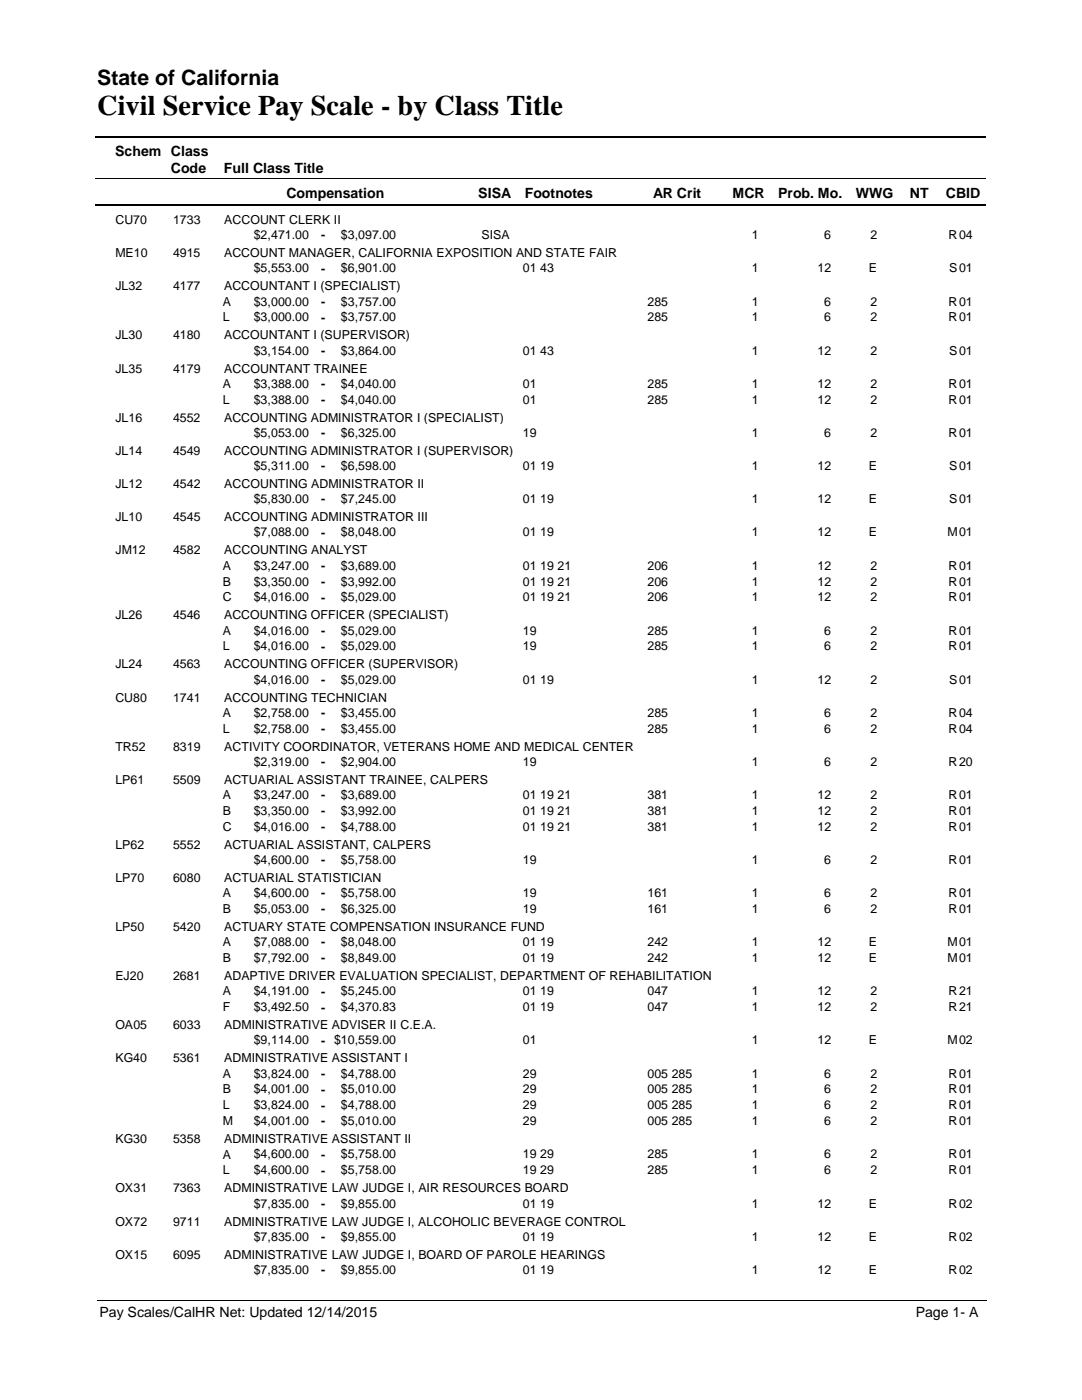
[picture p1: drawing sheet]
<svg xmlns="http://www.w3.org/2000/svg" width="216mm" height="279mm" viewBox="0 0 216 279" stroke-linecap="round" stroke-linejoin="round" font-family="sans-serif">
<defs><g id="words">
<text font-size="5.6" x="19.4" y="23">Civil Service Pay Scale - by Class Title</text>
<text font-size="4.2" x="19.4" y="17.1">State of California</text>
<g font-size="2.8">
<text x="23" y="31.2">Schem Class</text>
<text x="34.1" y="34.5">Code</text>
<text x="44.7" y="34.5">Full Class Title</text>
<text x="57.2" y="39.5">Compensation</text>
<text x="95.4" y="39.5">SISA</text>
<text x="104.7" y="39.5">Footnotes</text>
<text x="130.3" y="39.5">AR Crit</text>
<text x="146.2" y="39.5">MCR</text>
<text x="155.3" y="39.5">Prob. Mo.</text>
<text x="170.8" y="39.5">WWG</text>
<text x="181.5" y="39.5">NT</text>
<text x="188.7" y="39.5">CBID</text>
<text x="19.9" y="262.9">Pay Scales/CalHR Net: Updated 12/14/2015</text>
<text x="182.7" y="262.9">Page 1- A</text>
</g>
<g font-size="2.5">
<text x="23" y="44.7">CU70</text>
<text x="34.5" y="44.7">1733</text>
<text x="44.7" y="44.7">ACCOUNT CLERK II</text>
<text x="50.6" y="47.8">$2,471.00</text>
<text x="64.1" y="47.8">-</text>
<text x="68" y="47.8">$3,097.00</text>
<text x="96.1" y="47.8">SISA</text>
<text x="150" y="47.8">1</text>
<text x="164.5" y="47.8">6</text>
<text x="173.7" y="47.8">2</text>
<text x="189.3" y="47.8">R</text>
<text x="191.4" y="47.8">04</text>
<text x="23" y="51.3">ME10</text>
<text x="34.5" y="51.3">4915</text>
<text x="44.7" y="51.3">ACCOUNT MANAGER, CALIFORNIA EXPOSITION AND STATE FAIR</text>
<text x="23" y="57.9">JL32</text>
<text x="34.5" y="57.9">4177</text>
<text x="44.7" y="57.9">ACCOUNTANT I (SPECIALIST)</text>
<text x="50.6" y="54.4">$5,553.00</text>
<text x="64.1" y="54.4">-</text>
<text x="68" y="54.4">$6,901.00</text>
<text x="104.3" y="54.4">01 43</text>
<text x="150" y="54.4">1</text>
<text x="163.1" y="54.4">12</text>
<text x="173.4" y="54.4">E</text>
<text x="189.4" y="54.4">S</text>
<text x="191.4" y="54.4">01</text>
<text x="44.5" y="64.2">L</text>
<text x="44.5" y="61">A</text>
<text x="50.6" y="61">$3,000.00</text>
<text x="50.6" y="64.2">$3,000.00</text>
<text x="64.1" y="61">-</text>
<text x="64.1" y="64.2">-</text>
<text x="68" y="61">$3,757.00</text>
<text x="68" y="64.2">$3,757.00</text>
<text x="129.2" y="61">285</text>
<text x="129.2" y="64.2">285</text>
<text x="150" y="61">1</text>
<text x="150" y="64.2">1</text>
<text x="164.5" y="61">6</text>
<text x="164.5" y="64.2">6</text>
<text x="173.7" y="61">2</text>
<text x="173.7" y="64.2">2</text>
<text x="189.3" y="61">R</text>
<text x="189.3" y="64.2">R</text>
<text x="191.4" y="61">01</text>
<text x="191.4" y="64.2">01</text>
<text x="23" y="67.7">JL30</text>
<text x="34.5" y="67.7">4180</text>
<text x="44.7" y="67.7">ACCOUNTANT I (SUPERVISOR)</text>
<text x="50.6" y="70.8">$3,154.00</text>
<text x="64.1" y="70.8">-</text>
<text x="68" y="70.8">$3,864.00</text>
<text x="104.3" y="70.8">01 43</text>
<text x="150" y="70.8">1</text>
<text x="163.1" y="70.8">12</text>
<text x="173.7" y="70.8">2</text>
<text x="189.4" y="70.8">S</text>
<text x="191.4" y="70.8">01</text>
<text x="23" y="74.4">JL35</text>
<text x="34.5" y="74.4">4179</text>
<text x="44.5" y="77.4">A</text>
<text x="44.7" y="74.4">ACCOUNTANT TRAINEE</text>
<text x="50.6" y="77.4">$3,388.00</text>
<text x="64.1" y="77.4">-</text>
<text x="68" y="77.4">$4,040.00</text>
<text x="104.3" y="77.4">01</text>
<text x="129.2" y="77.4">285</text>
<text x="150" y="77.4">1</text>
<text x="163.1" y="77.4">12</text>
<text x="173.7" y="77.4">2</text>
<text x="189.3" y="77.4">R</text>
<text x="191.4" y="77.4">01</text>
<text x="44.5" y="80.6">L</text>
<text x="50.6" y="80.6">$3,388.00</text>
<text x="64.1" y="80.6">-</text>
<text x="68" y="80.6">$4,040.00</text>
<text x="104.3" y="80.6">01</text>
<text x="129.2" y="80.6">285</text>
<text x="150" y="80.6">1</text>
<text x="163.1" y="80.6">12</text>
<text x="173.7" y="80.6">2</text>
<text x="189.3" y="80.6">R</text>
<text x="191.4" y="80.6">01</text>
<text x="23" y="84.1">JL16</text>
<text x="34.5" y="84.1">4552</text>
<text x="44.7" y="84.1">ACCOUNTING ADMINISTRATOR I (SPECIALIST)</text>
<text x="50.6" y="87.2">$5,053.00</text>
<text x="64.1" y="87.2">-</text>
<text x="68" y="87.2">$6,325.00</text>
<text x="104.3" y="87.2">19</text>
<text x="150" y="87.2">1</text>
<text x="164.5" y="87.2">6</text>
<text x="173.7" y="87.2">2</text>
<text x="189.3" y="87.2">R</text>
<text x="191.4" y="87.2">01</text>
<text x="23" y="90.8">JL14</text>
<text x="34.5" y="90.8">4549</text>
<text x="44.7" y="90.8">ACCOUNTING ADMINISTRATOR I (SUPERVISOR)</text>
<text x="50.6" y="93.8">$5,311.00</text>
<text x="64.1" y="93.9">-</text>
<text x="68" y="93.8">$6,598.00</text>
<text x="104.3" y="93.8">01 19</text>
<text x="150" y="93.8">1</text>
<text x="163.1" y="93.8">12</text>
<text x="173.4" y="93.8">E</text>
<text x="189.4" y="93.8">S</text>
<text x="191.4" y="93.8">01</text>
<text x="23" y="97.4">JL12</text>
<text x="34.5" y="97.4">4542</text>
<text x="44.7" y="97.4">ACCOUNTING ADMINISTRATOR II</text>
<text x="50.6" y="100.4">$5,830.00</text>
<text x="64.1" y="100.5">-</text>
<text x="68" y="100.4">$7,245.00</text>
<text x="104.3" y="100.4">01 19</text>
<text x="150" y="100.4">1</text>
<text x="163.1" y="100.4">12</text>
<text x="173.4" y="100.4">E</text>
<text x="189.4" y="100.4">S</text>
<text x="191.4" y="100.4">01</text>
<text x="23" y="104">JL10</text>
<text x="34.5" y="104">4545</text>
<text x="44.7" y="104">ACCOUNTING ADMINISTRATOR III</text>
<text x="50.6" y="107.1">$7,088.00</text>
<text x="64.1" y="107.1">-</text>
<text x="68" y="107.1">$8,048.00</text>
<text x="104.3" y="107.1">01 19</text>
<text x="150" y="107.1">1</text>
<text x="163.1" y="107.1">12</text>
<text x="173.4" y="107.1">E</text>
<text x="189.1" y="107.1">M</text>
<text x="191.4" y="107.1">01</text>
<text x="23" y="110.6">JM12</text>
<text x="34.5" y="110.6">4582</text>
<text x="44.5" y="113.7">A</text>
<text x="44.7" y="110.6">ACCOUNTING ANALYST</text>
<text x="50.6" y="113.7">$3,247.00</text>
<text x="64.1" y="113.7">-</text>
<text x="68" y="113.7">$3,689.00</text>
<text x="104.3" y="113.7">01 19 21</text>
<text x="129.2" y="113.7">206</text>
<text x="150" y="113.7">1</text>
<text x="163.1" y="113.7">12</text>
<text x="173.7" y="113.7">2</text>
<text x="189.3" y="113.7">R</text>
<text x="191.4" y="113.7">01</text>
<text x="44.5" y="116.9">B</text>
<text x="50.6" y="116.9">$3,350.00</text>
<text x="64.1" y="116.9">-</text>
<text x="68" y="116.9">$3,992.00</text>
<text x="104.3" y="116.9">01 19 21</text>
<text x="129.2" y="116.9">206</text>
<text x="150" y="116.9">1</text>
<text x="163.1" y="116.9">12</text>
<text x="173.7" y="116.9">2</text>
<text x="189.3" y="116.9">R</text>
<text x="191.4" y="116.9">01</text>
<text x="23" y="123.6">JL26</text>
<text x="34.5" y="123.6">4546</text>
<text x="44.5" y="120">C</text>
<text x="44.7" y="123.6">ACCOUNTING OFFICER (SPECIALIST)</text>
<text x="50.6" y="120">$4,016.00</text>
<text x="64.1" y="120.1">-</text>
<text x="68" y="120">$5,029.00</text>
<text x="104.3" y="120">01 19 21</text>
<text x="129.2" y="120">206</text>
<text x="150" y="120">1</text>
<text x="163.1" y="120">12</text>
<text x="173.7" y="120">2</text>
<text x="189.3" y="120">R</text>
<text x="191.4" y="120">01</text>
<text x="44.5" y="129.8">L</text>
<text x="44.5" y="126.6">A</text>
<text x="50.6" y="126.6">$4,016.00</text>
<text x="50.6" y="129.8">$4,016.00</text>
<text x="64.1" y="126.7">-</text>
<text x="64.1" y="129.9">-</text>
<text x="68" y="126.6">$5,029.00</text>
<text x="68" y="129.8">$5,029.00</text>
<text x="104.3" y="126.6">19</text>
<text x="104.3" y="129.8">19</text>
<text x="129.2" y="126.6">285</text>
<text x="129.2" y="129.8">285</text>
<text x="150" y="126.6">1</text>
<text x="150" y="129.8">1</text>
<text x="164.5" y="126.6">6</text>
<text x="164.5" y="129.8">6</text>
<text x="173.7" y="126.6">2</text>
<text x="173.7" y="129.8">2</text>
<text x="189.3" y="126.6">R</text>
<text x="189.3" y="129.8">R</text>
<text x="191.4" y="126.6">01</text>
<text x="191.4" y="129.8">01</text>
<text x="23" y="133.4">JL24</text>
<text x="34.5" y="133.4">4563</text>
<text x="44.7" y="133.4">ACCOUNTING OFFICER (SUPERVISOR)</text>
<text x="50.6" y="136.4">$4,016.00</text>
<text x="64.1" y="136.5">-</text>
<text x="68" y="136.4">$5,029.00</text>
<text x="104.3" y="136.4">01 19</text>
<text x="150" y="136.4">1</text>
<text x="163.1" y="136.4">12</text>
<text x="173.7" y="136.4">2</text>
<text x="189.4" y="136.4">S</text>
<text x="191.4" y="136.4">01</text>
<text x="23" y="140">CU80</text>
<text x="34.5" y="140">1741</text>
<text x="44.5" y="143.1">A</text>
<text x="44.7" y="140">ACCOUNTING TECHNICIAN</text>
<text x="50.6" y="143.1">$2,758.00</text>
<text x="64.1" y="143.1">-</text>
<text x="68" y="143.1">$3,455.00</text>
<text x="129.2" y="143.1">285</text>
<text x="150" y="143.1">1</text>
<text x="164.5" y="143.1">6</text>
<text x="173.7" y="143.1">2</text>
<text x="189.3" y="143.1">R</text>
<text x="191.4" y="143.1">04</text>
<text x="23" y="149.8">TR52</text>
<text x="34.5" y="149.8">8319</text>
<text x="44.5" y="146.2">L</text>
<text x="44.7" y="149.8">ACTIVITY COORDINATOR, VETERANS HOME AND MEDICAL CENTER</text>
<text x="50.6" y="146.2">$2,758.00</text>
<text x="64.1" y="146.3">-</text>
<text x="68" y="146.2">$3,455.00</text>
<text x="129.2" y="146.2">285</text>
<text x="150" y="146.2">1</text>
<text x="164.5" y="146.2">6</text>
<text x="173.7" y="146.2">2</text>
<text x="189.3" y="146.2">R</text>
<text x="191.4" y="146.2">04</text>
<text x="50.6" y="152.9">$2,319.00</text>
<text x="64.1" y="152.9">-</text>
<text x="68" y="152.9">$2,904.00</text>
<text x="104.3" y="152.9">19</text>
<text x="150" y="152.9">1</text>
<text x="164.5" y="152.9">6</text>
<text x="173.7" y="152.9">2</text>
<text x="189.3" y="152.9">R</text>
<text x="191.4" y="152.9">20</text>
<text x="23" y="156.4">LP61</text>
<text x="34.5" y="156.4">5509</text>
<text x="44.5" y="159.5">A</text>
<text x="44.7" y="156.4">ACTUARIAL ASSISTANT TRAINEE, CALPERS</text>
<text x="50.6" y="159.5">$3,247.00</text>
<text x="64.1" y="159.5">-</text>
<text x="68" y="159.5">$3,689.00</text>
<text x="104.3" y="159.5">01 19 21</text>
<text x="129.2" y="159.5">381</text>
<text x="150" y="159.5">1</text>
<text x="163.1" y="159.5">12</text>
<text x="173.7" y="159.5">2</text>
<text x="189.3" y="159.5">R</text>
<text x="191.4" y="159.5">01</text>
<text x="44.5" y="162.6">B</text>
<text x="44.5" y="165.8">C</text>
<text x="50.6" y="162.6">$3,350.00</text>
<text x="50.6" y="165.8">$4,016.00</text>
<text x="64.1" y="162.7">-</text>
<text x="64.1" y="165.8">-</text>
<text x="68" y="165.8">$4,788.00</text>
<text x="68" y="162.6">$3,992.00</text>
<text x="104.3" y="165.8">01 19 21</text>
<text x="104.3" y="162.6">01 19 21</text>
<text x="129.2" y="165.8">381</text>
<text x="129.2" y="162.6">381</text>
<text x="150" y="162.6">1</text>
<text x="150" y="165.8">1</text>
<text x="163.1" y="162.6">12</text>
<text x="163.1" y="165.8">12</text>
<text x="173.7" y="165.8">2</text>
<text x="173.7" y="162.6">2</text>
<text x="189.3" y="162.6">R</text>
<text x="189.3" y="165.8">R</text>
<text x="191.4" y="162.6">01</text>
<text x="191.4" y="165.8">01</text>
<text x="23" y="169.4">LP62</text>
<text x="34.5" y="169.4">5552</text>
<text x="44.7" y="169.4">ACTUARIAL ASSISTANT, CALPERS</text>
<text x="50.6" y="172.4">$4,600.00</text>
<text x="64.1" y="172.5">-</text>
<text x="68" y="172.4">$5,758.00</text>
<text x="104.3" y="172.4">19</text>
<text x="150" y="172.4">1</text>
<text x="164.5" y="172.4">6</text>
<text x="173.7" y="172.4">2</text>
<text x="189.3" y="172.4">R</text>
<text x="191.4" y="172.4">01</text>
<text x="23" y="176">LP70</text>
<text x="34.5" y="176">6080</text>
<text x="44.5" y="179.1">A</text>
<text x="44.7" y="176">ACTUARIAL STATISTICIAN</text>
<text x="50.6" y="179.1">$4,600.00</text>
<text x="64.1" y="179.1">-</text>
<text x="68" y="179.1">$5,758.00</text>
<text x="104.3" y="179.1">19</text>
<text x="129.2" y="179.1">161</text>
<text x="150" y="179.1">1</text>
<text x="164.5" y="179.1">6</text>
<text x="173.7" y="179.1">2</text>
<text x="189.3" y="179.1">R</text>
<text x="191.4" y="179.1">01</text>
<text x="23" y="185.8">LP50</text>
<text x="34.5" y="185.8">5420</text>
<text x="44.5" y="182.2">B</text>
<text x="44.7" y="185.8">ACTUARY STATE COMPENSATION INSURANCE FUND</text>
<text x="50.6" y="182.2">$5,053.00</text>
<text x="64.1" y="182.3">-</text>
<text x="68" y="182.2">$6,325.00</text>
<text x="104.3" y="182.2">19</text>
<text x="129.2" y="182.2">161</text>
<text x="150" y="182.2">1</text>
<text x="164.5" y="182.2">6</text>
<text x="173.7" y="182.2">2</text>
<text x="189.3" y="182.2">R</text>
<text x="191.4" y="182.2">01</text>
<text x="44.5" y="188.8">A</text>
<text x="50.6" y="188.8">$7,088.00</text>
<text x="64.1" y="188.9">-</text>
<text x="68" y="188.8">$8,048.00</text>
<text x="104.3" y="188.8">01 19</text>
<text x="129.2" y="188.8">242</text>
<text x="150" y="188.8">1</text>
<text x="163.1" y="188.8">12</text>
<text x="173.4" y="188.8">E</text>
<text x="189.1" y="188.8">M</text>
<text x="191.4" y="188.8">01</text>
<text x="23" y="195.6">EJ20</text>
<text x="34.5" y="195.6">2681</text>
<text x="44.5" y="192">B</text>
<text x="44.7" y="195.6">ADAPTIVE DRIVER EVALUATION SPECIALIST, DEPARTMENT OF REHABILITATION</text>
<text x="50.6" y="192">$7,792.00</text>
<text x="64.1" y="192">-</text>
<text x="68" y="192">$8,849.00</text>
<text x="104.3" y="192">01 19</text>
<text x="129.2" y="192">242</text>
<text x="150" y="192">1</text>
<text x="163.1" y="192">12</text>
<text x="173.4" y="192">E</text>
<text x="189.1" y="192">M</text>
<text x="191.4" y="192">01</text>
<text x="44.5" y="201.8">F</text>
<text x="44.5" y="198.7">A</text>
<text x="50.6" y="198.7">$4,191.00</text>
<text x="50.6" y="201.8">$3,492.50</text>
<text x="64.1" y="198.7">-</text>
<text x="64.1" y="201.9">-</text>
<text x="68" y="198.7">$5,245.00</text>
<text x="68" y="201.8">$4,370.83</text>
<text x="104.3" y="198.7">01 19</text>
<text x="104.3" y="201.8">01 19</text>
<text x="129.2" y="198.7">047</text>
<text x="129.2" y="201.8">047</text>
<text x="150" y="201.8">1</text>
<text x="150" y="198.7">1</text>
<text x="163.1" y="198.7">12</text>
<text x="163.1" y="201.8">12</text>
<text x="173.7" y="198.7">2</text>
<text x="173.7" y="201.8">2</text>
<text x="189.3" y="201.8">R</text>
<text x="189.3" y="198.7">R</text>
<text x="191.4" y="198.7">21</text>
<text x="191.4" y="201.8">21</text>
<text x="23" y="205.4">OA05</text>
<text x="34.5" y="205.4">6033</text>
<text x="44.7" y="205.4">ADMINISTRATIVE ADVISER II C.E.A.</text>
<text x="50.6" y="208.4">$9,114.00</text>
<text x="64.1" y="208.5">- $10,559.00</text>
<text x="104.3" y="208.4">01</text>
<text x="150" y="208.4">1</text>
<text x="163.1" y="208.4">12</text>
<text x="173.4" y="208.4">E</text>
<text x="189.1" y="208.4">M</text>
<text x="191.4" y="208.4">02</text>
<text x="23" y="212">KG40</text>
<text x="34.5" y="212">5361</text>
<text x="44.5" y="215.1">A</text>
<text x="44.7" y="212">ADMINISTRATIVE ASSISTANT I</text>
<text x="50.6" y="215.1">$3,824.00</text>
<text x="64.1" y="215.1">-</text>
<text x="68" y="215.1">$4,788.00</text>
<text x="104.3" y="215.1">29</text>
<text x="129.2" y="215.1">005 285</text>
<text x="150" y="215.1">1</text>
<text x="164.5" y="215.1">6</text>
<text x="173.7" y="215.1">2</text>
<text x="189.3" y="215.1">R</text>
<text x="191.4" y="215.1">01</text>
<text x="44.5" y="218.2">B</text>
<text x="44.5" y="221.4">L</text>
<text x="50.6" y="218.2">$4,001.00</text>
<text x="50.6" y="221.4">$3,824.00</text>
<text x="64.1" y="218.3">-</text>
<text x="64.1" y="221.4">-</text>
<text x="68" y="218.2">$5,010.00</text>
<text x="68" y="221.4">$4,788.00</text>
<text x="104.3" y="218.2">29</text>
<text x="104.3" y="221.4">29</text>
<text x="129.2" y="218.2">005 285</text>
<text x="129.2" y="221.4">005 285</text>
<text x="150" y="218.2">1</text>
<text x="150" y="221.4">1</text>
<text x="164.5" y="218.2">6</text>
<text x="164.5" y="221.4">6</text>
<text x="173.7" y="218.2">2</text>
<text x="173.7" y="221.4">2</text>
<text x="189.3" y="218.2">R</text>
<text x="189.3" y="221.4">R</text>
<text x="191.4" y="218.2">01</text>
<text x="191.4" y="221.4">01</text>
<text x="44.5" y="224.6">M</text>
<text x="50.6" y="224.6">$4,001.00</text>
<text x="64.1" y="224.6">-</text>
<text x="68" y="224.6">$5,010.00</text>
<text x="104.3" y="224.6">29</text>
<text x="129.2" y="224.6">005 285</text>
<text x="150" y="224.6">1</text>
<text x="164.5" y="224.6">6</text>
<text x="173.7" y="224.6">2</text>
<text x="189.3" y="224.6">R</text>
<text x="191.4" y="224.6">01</text>
<text x="23" y="228.2">KG30</text>
<text x="34.5" y="228.2">5358</text>
<text x="44.5" y="231.2">A</text>
<text x="44.7" y="228.2">ADMINISTRATIVE ASSISTANT II</text>
<text x="50.6" y="231.2">$4,600.00</text>
<text x="64.1" y="231.2">-</text>
<text x="68" y="231.2">$5,758.00</text>
<text x="104.3" y="231.2">19 29</text>
<text x="129.2" y="231.2">285</text>
<text x="150" y="231.2">1</text>
<text x="164.5" y="231.2">6</text>
<text x="173.7" y="231.2">2</text>
<text x="189.3" y="231.2">R</text>
<text x="191.4" y="231.2">01</text>
<text x="23" y="238">OX31</text>
<text x="34.5" y="238">7363</text>
<text x="44.5" y="234.4">L</text>
<text x="44.7" y="238">ADMINISTRATIVE LAW JUDGE I, AIR RESOURCES BOARD</text>
<text x="50.6" y="234.4">$4,600.00</text>
<text x="64.1" y="234.4">-</text>
<text x="68" y="234.4">$5,758.00</text>
<text x="104.3" y="234.4">19 29</text>
<text x="129.2" y="234.4">285</text>
<text x="150" y="234.4">1</text>
<text x="164.5" y="234.4">6</text>
<text x="173.7" y="234.4">2</text>
<text x="189.3" y="234.4">R</text>
<text x="191.4" y="234.4">01</text>
<text x="23" y="244.6">OX72</text>
<text x="34.5" y="244.6">9711</text>
<text x="44.7" y="244.6">ADMINISTRATIVE LAW JUDGE I, ALCOHOLIC BEVERAGE CONTROL</text>
<text x="50.6" y="241">$7,835.00</text>
<text x="64.1" y="241">-</text>
<text x="68" y="241">$9,855.00</text>
<text x="104.3" y="241">01 19</text>
<text x="150" y="241">1</text>
<text x="163.1" y="241">12</text>
<text x="173.4" y="241">E</text>
<text x="189.3" y="241">R</text>
<text x="191.4" y="241">02</text>
<text x="23" y="251.2">OX15</text>
<text x="34.5" y="251.2">6095</text>
<text x="44.7" y="251.2">ADMINISTRATIVE LAW JUDGE I, BOARD OF PAROLE HEARINGS</text>
<text x="50.6" y="247.6">$7,835.00</text>
<text x="64.1" y="247.7">-</text>
<text x="68" y="247.6">$9,855.00</text>
<text x="104.3" y="247.6">01 19</text>
<text x="150" y="247.6">1</text>
<text x="163.1" y="247.6">12</text>
<text x="173.4" y="247.6">E</text>
<text x="189.3" y="247.6">R</text>
<text x="191.4" y="247.6">02</text>
<text x="50.6" y="254.3">$7,835.00</text>
<text x="64.1" y="254.3">-</text>
<text x="68" y="254.3">$9,855.00</text>
<text x="104.3" y="254.3">01 19</text>
<text x="150" y="254.3">1</text>
<text x="163.1" y="254.3">12</text>
<text x="173.4" y="254.3">E</text>
<text x="189.3" y="254.3">R</text>
<text x="191.4" y="254.3">02</text>
</g>
</g></defs>
<path d="M19 27.4h177.8M19 40.8h177.8" fill="none" stroke="#000" stroke-width=".36"/>
<path d="M19 35.7h177.8" fill="none" stroke="#000" stroke-width=".2"/>
<g fill="#fff">
<path d="M46.9 45.1h16.3v3h-16.3z"/>
<path d="M191 45.1h4.2v3h-4.2z"/>
<path d="M46.9 51.7h16.3v3h-16.3z"/>
<path d="M191 51.7h4.2v3h-4.2z"/>
<path d="M46.9 58.4h16.3v2.9h-16.3z"/>
<path d="M191 58.4h4.2v2.9h-4.2z"/>
<path d="M46.9 61.5h16.3v3h-16.3z"/>
<path d="M191 61.5h4.2v3h-4.2z"/>
<path d="M46.9 68.2h16.3v2.9h-16.3z"/>
<path d="M191 68.2h4.2v2.9h-4.2z"/>
<path d="M46.9 74.8h16.3v2.9h-16.3z"/>
<path d="M191 74.8h4.2v2.9h-4.2z"/>
<path d="M46.9 77.9h16.3v3h-16.3z"/>
<path d="M191 77.9h4.2v3h-4.2z"/>
<path d="M46.9 84.6h16.3v2.9h-16.3z"/>
<path d="M191 84.6h4.2v2.9h-4.2z"/>
<path d="M46.9 91.2h16.3v3h-16.3z"/>
<path d="M191 91.2h4.2v3h-4.2z"/>
<path d="M46.9 97.8h16.3v3h-16.3z"/>
<path d="M191 97.8h4.2v3h-4.2z"/>
<path d="M46.9 104.4h16.3v3h-16.3z"/>
<path d="M191 104.4h4.2v3h-4.2z"/>
<path d="M46.9 111.1h16.3v2.9h-16.3z"/>
<path d="M191 111.1h4.2v2.9h-4.2z"/>
<path d="M46.9 114.2h16.3v3h-16.3z"/>
<path d="M191 114.2h4.2v3h-4.2z"/>
<path d="M46.9 117.4h16.3v3h-16.3z"/>
<path d="M191 117.4h4.2v3h-4.2z"/>
<path d="M46.9 124h16.3v3h-16.3z"/>
<path d="M191 124h4.2v3h-4.2z"/>
<path d="M46.9 127.2h16.3v3h-16.3z"/>
<path d="M191 127.2h4.2v3h-4.2z"/>
<path d="M46.9 133.8h16.3v3h-16.3z"/>
<path d="M191 133.8h4.2v3h-4.2z"/>
<path d="M46.9 140.4h16.3v3h-16.3z"/>
<path d="M191 140.4h4.2v3h-4.2z"/>
<path d="M46.9 143.6h16.3v3h-16.3z"/>
<path d="M191 143.6h4.2v3h-4.2z"/>
<path d="M46.9 150.2h16.3v3h-16.3z"/>
<path d="M191 150.2h4.2v3h-4.2z"/>
<path d="M46.9 156.8h16.3v3h-16.3z"/>
<path d="M191 156.8h4.2v3h-4.2z"/>
<path d="M46.9 160h16.3v3h-16.3z"/>
<path d="M191 160h4.2v3h-4.2z"/>
<path d="M46.9 163.2h16.3v3h-16.3z"/>
<path d="M191 163.2h4.2v3h-4.2z"/>
<path d="M46.9 169.8h16.3v3h-16.3z"/>
<path d="M191 169.8h4.2v3h-4.2z"/>
<path d="M46.9 176.4h16.3v3h-16.3z"/>
<path d="M191 176.4h4.2v3h-4.2z"/>
<path d="M46.9 179.6h16.3v3h-16.3z"/>
<path d="M191 179.6h4.2v3h-4.2z"/>
<path d="M46.9 186.2h16.3v3h-16.3z"/>
<path d="M191 186.2h4.2v3h-4.2z"/>
<path d="M46.9 189.4h16.3v3h-16.3z"/>
<path d="M191 189.4h4.2v3h-4.2z"/>
<path d="M46.9 196h16.3v3h-16.3z"/>
<path d="M191 196h4.2v3h-4.2z"/>
<path d="M46.9 199.2h16.3v3h-16.3z"/>
<path d="M191 199.2h4.2v3h-4.2z"/>
<path d="M46.9 205.8h16.3v3h-16.3z"/>
<path d="M191 205.8h4.2v3h-4.2z"/>
<path d="M46.9 212.4h16.3v3h-16.3z"/>
<path d="M191 212.4h4.2v3h-4.2z"/>
<path d="M46.9 215.6h16.3v3h-16.3z"/>
<path d="M191 215.6h4.2v3h-4.2z"/>
<path d="M46.9 218.8h16.3v3h-16.3z"/>
<path d="M191 218.8h4.2v3h-4.2z"/>
<path d="M46.9 222h16.3v2.9h-16.3z"/>
<path d="M191 222h4.2v2.9h-4.2z"/>
<path d="M46.9 228.6h16.3v3h-16.3z"/>
<path d="M191 228.6h4.2v3h-4.2z"/>
<path d="M46.9 231.8h16.3v2.9h-16.3z"/>
<path d="M191 231.8h4.2v2.9h-4.2z"/>
<path d="M46.9 238.4h16.3v2.9h-16.3z"/>
<path d="M191 238.4h4.2v2.9h-4.2z"/>
<path d="M46.9 245h16.3v3h-16.3z"/>
<path d="M191 245h4.2v3h-4.2z"/>
<path d="M46.9 251.6h16.3v3h-16.3z"/>
<path d="M191 251.6h4.2v3h-4.2z"/>
</g>
<path d="M19.4 259.6h177.4" fill="none" stroke="#000" stroke-width=".2"/>
<use href="#words"/>
</svg>
